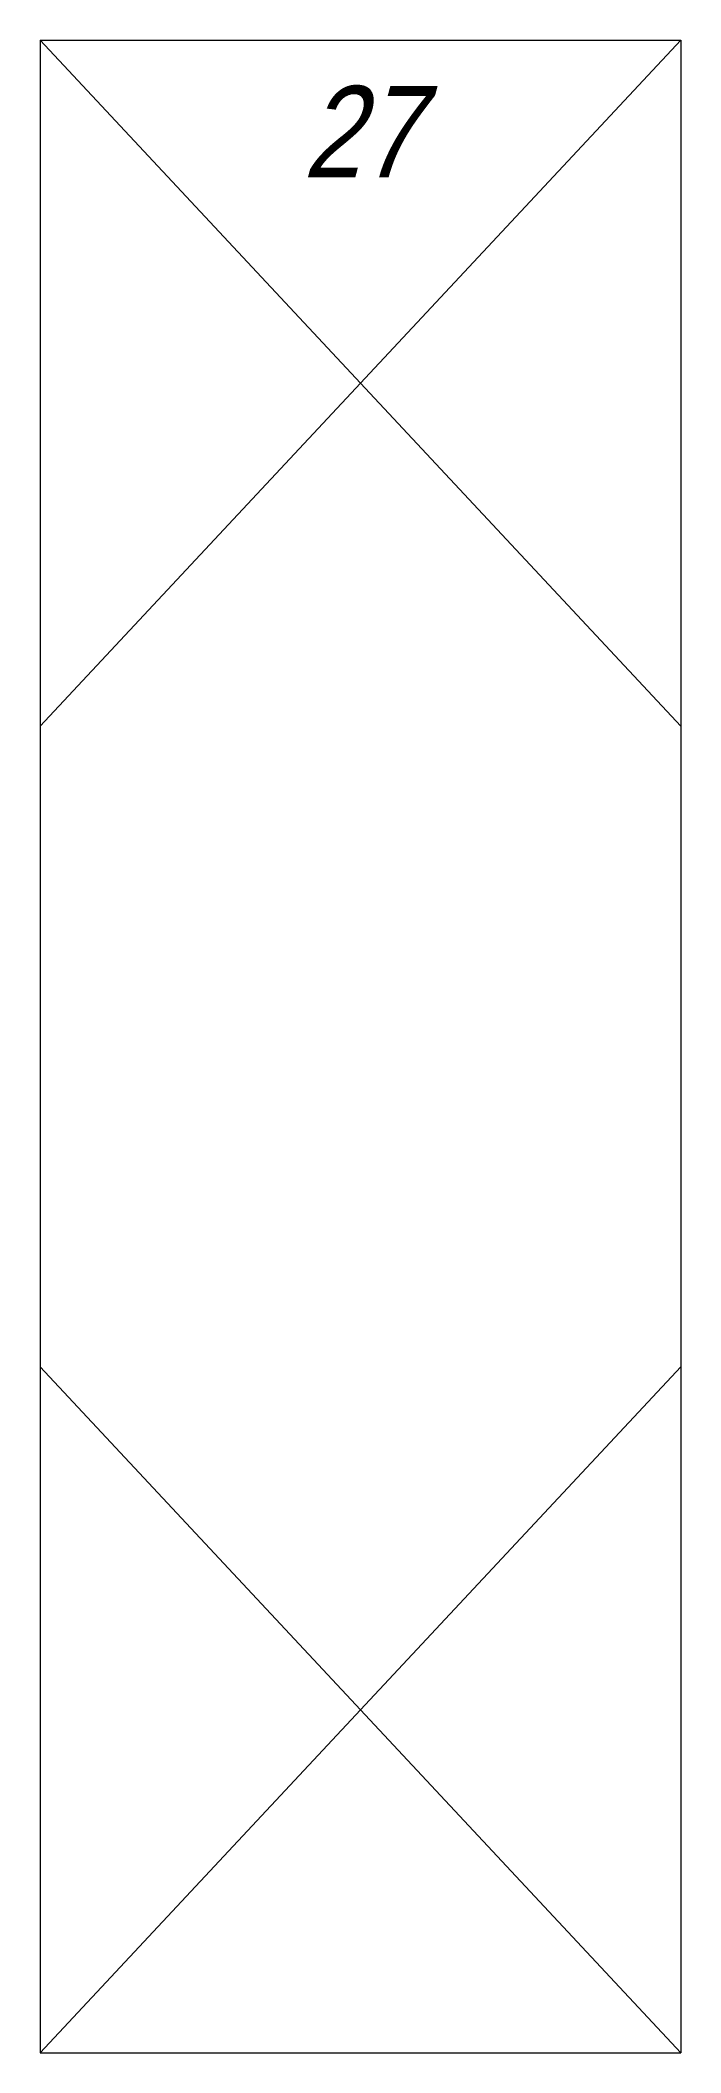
# Model space of a CAD drawing. Header units: millimetres. Extents: x 0 to 7, y -11 to 11.
import ezdxf
from ezdxf.enums import TextEntityAlignment as Align

# ---------------------------------------------------------------- set-up
doc = ezdxf.new("R2010")
doc.units = ezdxf.units.MM
doc.header["$LTSCALE"] = 0.5
doc.layers.get('0').update_dxf_attribs({"color": 9, "lineweight": 15})
doc.layers.add('Namebox', color=9, linetype='Continuous', lineweight=20)
doc.styles.add('Longhand', font='vnfont.shx', dxfattribs={"width": 0.85, "oblique": 15})

msp = doc.modelspace()

# ---------------------------------------------------------------- linework, layer by layer
at = {"ltscale": 0.5}
for p, q in [((0, 11), (0, -11)), ((0, 11), (7, 11)), ((0, 11), (7, 3.5)), ((7, 11), (0, 3.5)), ((7, 11), (7, -11)), ((0, -3.5), (7, -11)), ((0, -11), (7, -3.5)), ((0, -11), (7, -11))]:
    msp.add_line(p, q, dxfattribs=at)

# ---------------------------------------------------------------- texts
at = {"layer": 'Namebox', "color": 4, "style": 'Longhand', "oblique": 15, "width": 0.85}
msp.add_text('27', height=1, dxfattribs=at).set_placement((3.5, 10.5), align=Align.TOP_CENTER)

doc.saveas('drawing.dxf')
